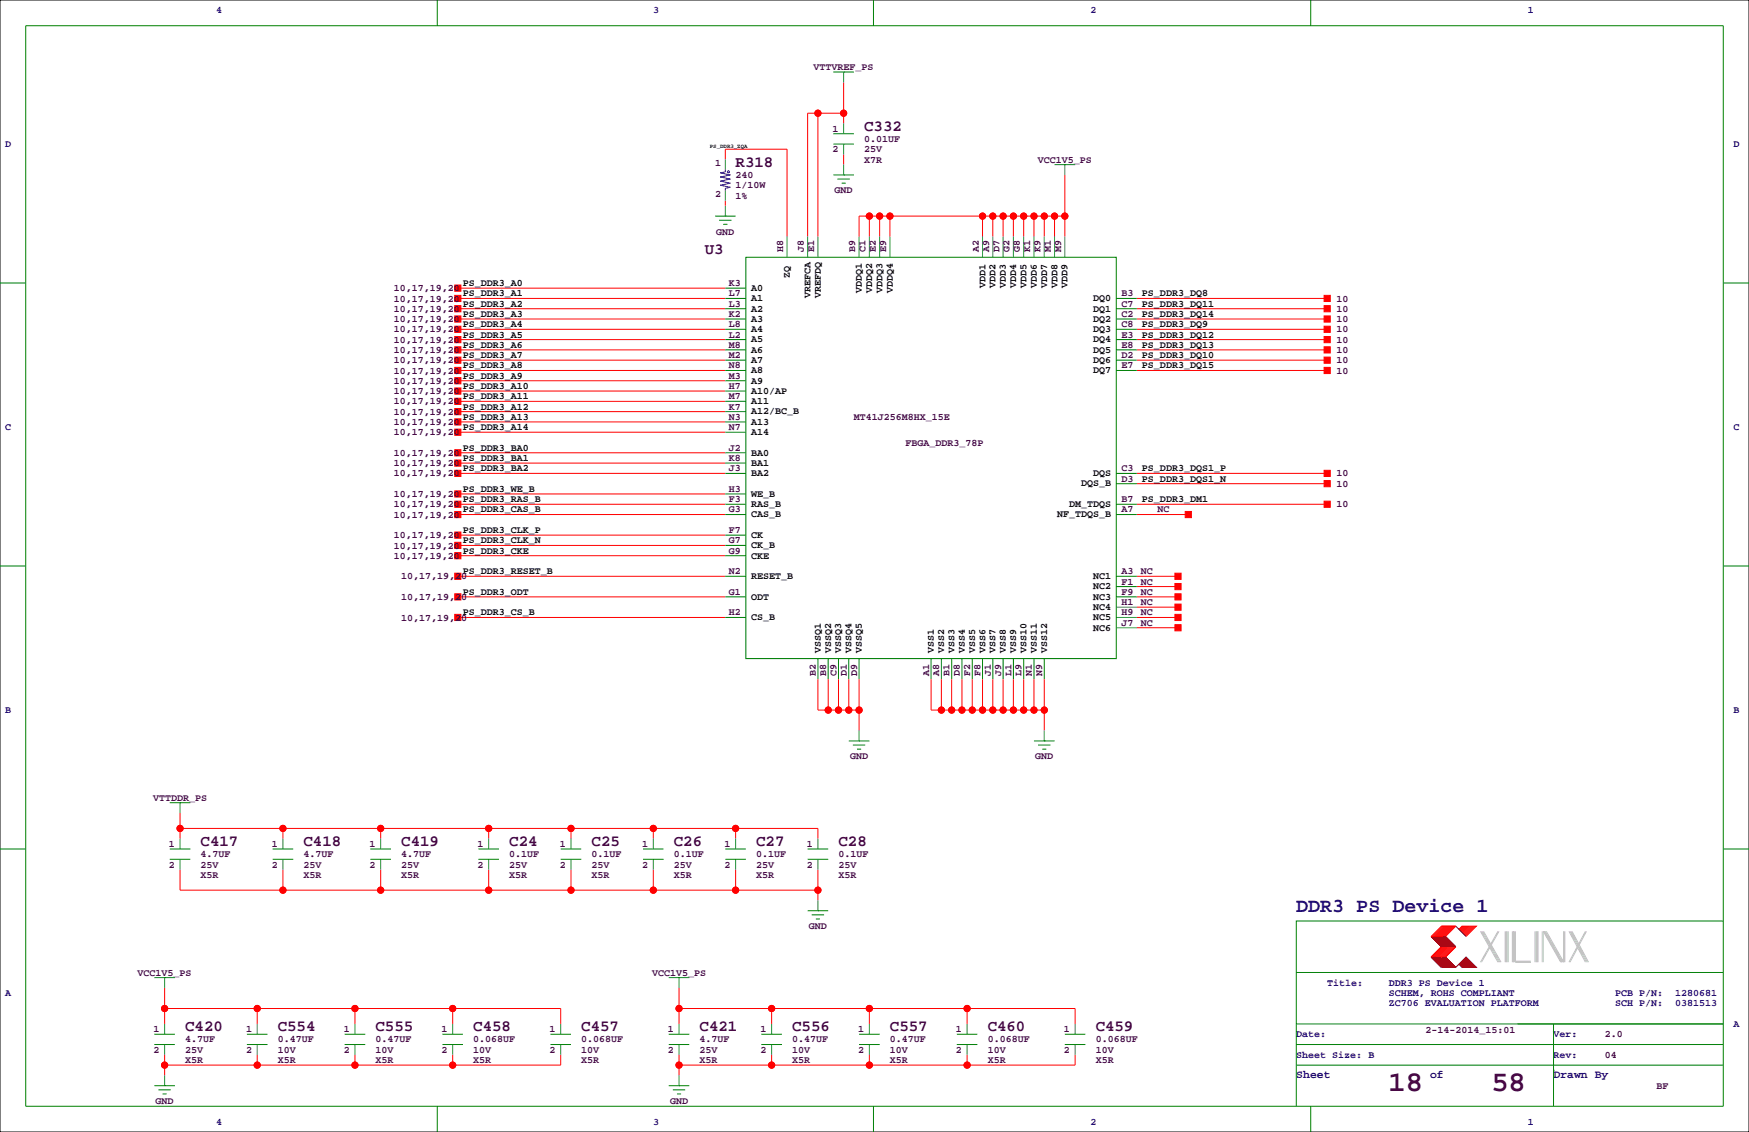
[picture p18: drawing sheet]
<svg xmlns="http://www.w3.org/2000/svg" width="432mm" height="279mm" viewBox="0 0 432 279" stroke-linecap="round" stroke-linejoin="round" font-family="sans-serif">
<defs><g id="words">
<g font-size="7.1" fill="#400040">
<text x="342.8" y="269.3">18</text>
<text x="368.2" y="269.3">58</text>
</g>
<text font-size="4.9" fill="#0000a0" x="320" y="225.1">DDR3 PS Device 1</text>
<g font-size="3.9" fill="#400040">
<text x="213.4" y="32.2">C332</text>
<text x="181.6" y="41.1">R318</text>
<text x="174" y="62.7">U3</text>
<text x="49.5" y="208.8">C417</text>
<text x="74.9" y="208.8">C418</text>
<text x="99.1" y="208.8">C419</text>
<text x="125.7" y="208.8">C24</text>
<text x="146" y="208.8">C25</text>
<text x="166.4" y="208.8">C26</text>
<text x="186.7" y="208.8">C27</text>
<text x="207" y="208.8">C28</text>
<text x="45.7" y="254.5">C420</text>
<text x="68.6" y="254.5">C554</text>
<text x="92.7" y="254.5">C555</text>
<text x="116.8" y="254.5">C458</text>
<text x="143.5" y="254.5">C457</text>
<text x="172.7" y="254.5">C421</text>
<text x="195.6" y="254.5">C556</text>
<text x="219.7" y="254.5">C557</text>
<text x="243.8" y="254.5">C460</text>
<text x="270.5" y="254.5">C459</text>
</g>
<g font-size="2.8" fill="#0000a0">
<text x="320" y="266.1">Sheet</text>
<text x="353.1" y="266.1">of</text>
<text x="383.5" y="266.1">Drawn By</text>
</g>
<g font-size="2.5" fill="#0000a0">
<text x="53.3" y="3.3">4</text>
<text x="161.3" y="3.3">3</text>
<text x="269.2" y="3.3">2</text>
<text x="377.2" y="3.3">1</text>
<text x="1.3" y="36.3">D</text>
<text x="428" y="36.3">D</text>
<text x="1.3" y="106.2">C</text>
<text x="428" y="106.2">C</text>
<text x="1.3" y="176">B</text>
<text x="428" y="176">B</text>
<text x="1.3" y="245.9">A</text>
<text x="327.7" y="243.3">Title:</text>
<text x="342.9" y="245.9">SCHEM, ROHS COMPLIANT</text>
<text x="342.9" y="243.3">DDR3 PS Device 1</text>
<text x="398.8" y="245.9">PCB P/N:</text>
<text x="413.6" y="245.9">1280681</text>
<text x="342.9" y="248.4">ZC706 EVALUATION PLATFORM</text>
<text x="398.8" y="248.4">SCH P/N:</text>
<text x="413.6" y="248.4">0381513</text>
<text x="320" y="256">Date:</text>
<text x="383.5" y="256">Ver:</text>
<text x="428" y="253.5">A</text>
<text x="320" y="261.1">Sheet Size: B</text>
<text x="383.5" y="261.1">Rev:</text>
<text x="53.3" y="277.6">4</text>
<text x="161.3" y="277.6">3</text>
<text x="269.2" y="277.6">2</text>
<text x="377.2" y="277.6">1</text>
</g>
<g font-size="2.5" fill="#400040">
<text x="200.9" y="17.3">VTTVREF_PS</text>
<text x="205.5" y="32.5">1</text>
<text x="213.4" y="35.1">0.01UF</text>
<text x="176.5" y="41">1</text>
<text x="205.5" y="37.6">2</text>
<text x="213.4" y="37.6">25V</text>
<text x="213.4" y="40.1">X7R</text>
<text x="256.2" y="40.1">VCC1V5_PS</text>
<text x="181.6" y="43.9">240</text>
<text x="181.6" y="46.5">1/10W</text>
<text x="206.1" y="47.8">GND</text>
<text x="176.5" y="48.6">2</text>
<text x="181.6" y="49">1%</text>
<text x="176.8" y="57.9">GND</text>
<text x="193.4" y="62.2" transform="rotate(-90 193.4 62.2)">H8</text>
<text x="198.5" y="62.2" transform="rotate(-90 198.5 62.2)">J8</text>
<text x="201" y="62.2" transform="rotate(-90 201 62.2)">E1</text>
<text x="211.2" y="62.2" transform="rotate(-90 211.2 62.2)">B9</text>
<text x="213.7" y="62.2" transform="rotate(-90 213.7 62.2)">C1</text>
<text x="216.2" y="62.2" transform="rotate(-90 216.2 62.2)">E2</text>
<text x="218.8" y="62.2" transform="rotate(-90 218.8 62.2)">E9</text>
<text x="241.6" y="62.2" transform="rotate(-90 241.6 62.2)">A2</text>
<text x="244.2" y="62.2" transform="rotate(-90 244.2 62.2)">A9</text>
<text x="246.7" y="62.2" transform="rotate(-90 246.7 62.2)">D7</text>
<text x="249.3" y="62.2" transform="rotate(-90 249.3 62.2)">G2</text>
<text x="251.8" y="62.2" transform="rotate(-90 251.8 62.2)">G8</text>
<text x="254.3" y="62.2" transform="rotate(-90 254.3 62.2)">K1</text>
<text x="256.9" y="62.2" transform="rotate(-90 256.9 62.2)">K9</text>
<text x="259.4" y="62.2" transform="rotate(-90 259.4 62.2)">M1</text>
<text x="262" y="62.2" transform="rotate(-90 262 62.2)">M9</text>
<text x="97.3" y="71.9">10,17,19,20</text>
<text x="179.9" y="70.6">K3</text>
<text x="97.3" y="77">10,17,19,20</text>
<text x="97.3" y="74.4">10,17,19,20</text>
<text x="179.9" y="73.2">L7</text>
<text x="179.9" y="75.7">L3</text>
<text x="276.9" y="73.2">B3</text>
<text x="276.9" y="75.7">C7</text>
<text x="330" y="77">10</text>
<text x="330" y="74.4">10</text>
<text x="97.3" y="82">10,17,19,20</text>
<text x="97.3" y="79.5">10,17,19,20</text>
<text x="179.9" y="78.2">K2</text>
<text x="179.9" y="80.8">L8</text>
<text x="179.9" y="83.3">L2</text>
<text x="276.9" y="78.2">C2</text>
<text x="276.9" y="80.8">C8</text>
<text x="276.9" y="83.3">E3</text>
<text x="330" y="79.5">10</text>
<text x="330" y="82">10</text>
<text x="97.3" y="89.7">10,17,19,20</text>
<text x="97.3" y="87.1">10,17,19,20</text>
<text x="97.3" y="84.6">10,17,19,20</text>
<text x="179.9" y="85.9">M8</text>
<text x="179.9" y="88.4">M2</text>
<text x="276.9" y="85.9">E8</text>
<text x="276.9" y="88.4">D2</text>
<text x="330" y="89.7">10</text>
<text x="330" y="87.1">10</text>
<text x="330" y="84.6">10</text>
<text x="97.3" y="94.7">10,17,19,20</text>
<text x="97.3" y="92.2">10,17,19,20</text>
<text x="179.9" y="90.9">N8</text>
<text x="179.9" y="93.5">M3</text>
<text x="276.9" y="90.9">E7</text>
<text x="330" y="92.2">10</text>
<text x="97.3" y="99.8">10,17,19,20</text>
<text x="97.3" y="97.3">10,17,19,20</text>
<text x="179.9" y="96">H7</text>
<text x="179.9" y="98.6">M7</text>
<text x="179.9" y="101.1">K7</text>
<text x="97.3" y="107.4">10,17,19,20</text>
<text x="97.3" y="104.9">10,17,19,20</text>
<text x="97.3" y="102.4">10,17,19,20</text>
<text x="179.9" y="103.6">N3</text>
<text x="179.9" y="106.2">N7</text>
<text x="210.8" y="103.6">MT41J256M8HX_15E</text>
<text x="97.3" y="112.5">10,17,19,20</text>
<text x="179.9" y="111.3">J2</text>
<text x="179.9" y="113.8">K8</text>
<text x="223.5" y="110">FBGA_DDR3_78P</text>
<text x="97.3" y="117.6">10,17,19,20</text>
<text x="97.3" y="115.1">10,17,19,20</text>
<text x="179.9" y="116.3">J3</text>
<text x="276.9" y="116.3">C3</text>
<text x="276.9" y="118.9">D3</text>
<text x="330" y="117.6">10</text>
<text x="97.3" y="122.7">10,17,19,20</text>
<text x="97.3" y="125.2">10,17,19,20</text>
<text x="179.9" y="124">F3</text>
<text x="179.9" y="121.4">H3</text>
<text x="276.9" y="124">B7</text>
<text x="330" y="120.1">10</text>
<text x="330" y="125.2">10</text>
<text x="97.3" y="127.8">10,17,19,20</text>
<text x="179.9" y="126.5">G3</text>
<text x="179.9" y="131.6">F7</text>
<text x="276.9" y="126.5">A7</text>
<text x="285.8" y="126.5">NC</text>
<text x="97.3" y="135.4">10,17,19,20</text>
<text x="97.3" y="137.9">10,17,19,20</text>
<text x="97.3" y="132.8">10,17,19,20</text>
<text x="179.9" y="136.7">G9</text>
<text x="179.9" y="134.1">G7</text>
<text x="99.1" y="143">10,17,19,20</text>
<text x="179.9" y="141.7">N2</text>
<text x="276.9" y="141.7">A3</text>
<text x="281.7" y="141.7">NC</text>
<text x="99.1" y="148.1">10,17,19,20</text>
<text x="179.9" y="146.8">G1</text>
<text x="276.9" y="144.3">F1</text>
<text x="276.9" y="146.8">F9</text>
<text x="276.9" y="149.4">H1</text>
<text x="281.7" y="149.4">NC</text>
<text x="281.7" y="146.8">NC</text>
<text x="281.7" y="144.3">NC</text>
<text x="99.1" y="153.2">10,17,19,20</text>
<text x="179.9" y="151.9">H2</text>
<text x="276.9" y="151.9">H9</text>
<text x="276.9" y="154.4">J7</text>
<text x="281.7" y="151.9">NC</text>
<text x="281.7" y="154.4">NC</text>
<text x="201.4" y="166.8" transform="rotate(-90 201.4 166.8)">B2</text>
<text x="204" y="166.8" transform="rotate(-90 204 166.8)">B8</text>
<text x="206.5" y="166.8" transform="rotate(-90 206.5 166.8)">C9</text>
<text x="209" y="166.8" transform="rotate(-90 209 166.8)">D1</text>
<text x="211.6" y="166.8" transform="rotate(-90 211.6 166.8)">D9</text>
<text x="229.4" y="166.8" transform="rotate(-90 229.4 166.8)">A1</text>
<text x="231.9" y="166.8" transform="rotate(-90 231.9 166.8)">A8</text>
<text x="234.4" y="166.8" transform="rotate(-90 234.4 166.8)">B1</text>
<text x="237" y="166.8" transform="rotate(-90 237 166.8)">D8</text>
<text x="239.5" y="166.8" transform="rotate(-90 239.5 166.8)">F2</text>
<text x="242.1" y="166.8" transform="rotate(-90 242.1 166.8)">F8</text>
<text x="244.6" y="166.8" transform="rotate(-90 244.6 166.8)">J1</text>
<text x="247.1" y="166.8" transform="rotate(-90 247.1 166.8)">J9</text>
<text x="249.7" y="166.8" transform="rotate(-90 249.7 166.8)">L1</text>
<text x="252.2" y="166.8" transform="rotate(-90 252.2 166.8)">L9</text>
<text x="254.8" y="166.8" transform="rotate(-90 254.8 166.8)">N1</text>
<text x="257.3" y="166.8" transform="rotate(-90 257.3 166.8)">N9</text>
<text x="209.9" y="187.5">GND</text>
<text x="255.6" y="187.5">GND</text>
<text x="37.8" y="197.6">VTTDDR_PS</text>
<text x="41.7" y="209">1</text>
<text x="67.1" y="209">1</text>
<text x="91.2" y="209">1</text>
<text x="117.9" y="209">1</text>
<text x="138.2" y="209">1</text>
<text x="158.5" y="209">1</text>
<text x="178.9" y="209">1</text>
<text x="199.2" y="209">1</text>
<text x="41.7" y="214.1">2</text>
<text x="49.5" y="211.6">4.7UF</text>
<text x="49.5" y="214.1">25V</text>
<text x="67.1" y="214.1">2</text>
<text x="74.9" y="211.6">4.7UF</text>
<text x="74.9" y="214.1">25V</text>
<text x="91.2" y="214.1">2</text>
<text x="99.1" y="211.6">4.7UF</text>
<text x="99.1" y="214.1">25V</text>
<text x="117.9" y="214.1">2</text>
<text x="125.7" y="214.1">25V</text>
<text x="125.7" y="211.6">0.1UF</text>
<text x="138.2" y="214.1">2</text>
<text x="146" y="214.1">25V</text>
<text x="146" y="211.6">0.1UF</text>
<text x="158.5" y="214.1">2</text>
<text x="166.4" y="214.1">25V</text>
<text x="166.4" y="211.6">0.1UF</text>
<text x="178.9" y="214.1">2</text>
<text x="186.7" y="214.1">25V</text>
<text x="186.7" y="211.6">0.1UF</text>
<text x="199.2" y="214.1">2</text>
<text x="207" y="214.1">25V</text>
<text x="207" y="211.6">0.1UF</text>
<text x="49.5" y="216.7">X5R</text>
<text x="74.9" y="216.7">X5R</text>
<text x="99.1" y="216.7">X5R</text>
<text x="125.7" y="216.7">X5R</text>
<text x="146" y="216.7">X5R</text>
<text x="166.4" y="216.7">X5R</text>
<text x="186.7" y="216.7">X5R</text>
<text x="207" y="216.7">X5R</text>
<text x="199.7" y="229.4">GND</text>
<text x="34" y="240.8">VCC1V5_PS</text>
<text x="161" y="240.8">VCC1V5_PS</text>
<text x="37.9" y="254.8">1</text>
<text x="45.7" y="257.3">4.7UF</text>
<text x="60.7" y="254.8">1</text>
<text x="68.6" y="257.3">0.47UF</text>
<text x="84.9" y="254.8">1</text>
<text x="92.7" y="257.3">0.47UF</text>
<text x="109" y="254.8">1</text>
<text x="116.8" y="257.3">0.068UF</text>
<text x="135.7" y="254.8">1</text>
<text x="143.5" y="257.3">0.068UF</text>
<text x="164.9" y="254.8">1</text>
<text x="172.7" y="257.3">4.7UF</text>
<text x="187.7" y="254.8">1</text>
<text x="195.6" y="257.3">0.47UF</text>
<text x="211.9" y="254.8">1</text>
<text x="219.7" y="257.3">0.47UF</text>
<text x="236" y="254.8">1</text>
<text x="243.8" y="257.3">0.068UF</text>
<text x="262.7" y="254.8">1</text>
<text x="270.5" y="257.3">0.068UF</text>
<text x="351.9" y="255">2-14-2014_15:01</text>
<text x="396.2" y="256">2.0</text>
<text x="37.9" y="259.8">2</text>
<text x="45.7" y="259.8">25V</text>
<text x="45.7" y="262.4">X5R</text>
<text x="60.7" y="259.8">2</text>
<text x="68.6" y="259.8">10V</text>
<text x="68.6" y="262.4">X5R</text>
<text x="84.9" y="259.8">2</text>
<text x="92.7" y="259.8">10V</text>
<text x="92.7" y="262.4">X5R</text>
<text x="109" y="259.8">2</text>
<text x="116.8" y="259.8">10V</text>
<text x="116.8" y="262.4">X5R</text>
<text x="135.7" y="259.8">2</text>
<text x="143.5" y="259.8">10V</text>
<text x="143.5" y="262.4">X5R</text>
<text x="164.9" y="259.8">2</text>
<text x="172.7" y="259.8">25V</text>
<text x="172.7" y="262.4">X5R</text>
<text x="187.7" y="259.8">2</text>
<text x="195.6" y="259.8">10V</text>
<text x="195.6" y="262.4">X5R</text>
<text x="211.9" y="259.8">2</text>
<text x="219.7" y="259.8">10V</text>
<text x="219.7" y="262.4">X5R</text>
<text x="236" y="259.8">2</text>
<text x="243.8" y="259.8">10V</text>
<text x="243.8" y="262.4">X5R</text>
<text x="262.7" y="259.8">2</text>
<text x="270.5" y="259.8">10V</text>
<text x="270.5" y="262.4">X5R</text>
<text x="396.2" y="261.1">04</text>
<text x="408.9" y="268.7">BF</text>
<text x="38.4" y="272.5">GND</text>
<text x="165.4" y="272.5">GND</text>
</g>
<g font-size="2.5">
<text x="114.3" y="70.6">PS_DDR3_A0</text>
<text x="185.4" y="71.8">A0</text>
<text x="195" y="68.6" transform="rotate(-90 195 68.6)">ZQ</text>
<text x="243.3" y="71.1" transform="rotate(-90 243.3 71.1)">VDD1</text>
<text x="245.8" y="71.1" transform="rotate(-90 245.8 71.1)">VDD2</text>
<text x="248.3" y="71.1" transform="rotate(-90 248.3 71.1)">VDD3</text>
<text x="250.9" y="71.1" transform="rotate(-90 250.9 71.1)">VDD4</text>
<text x="253.4" y="71.1" transform="rotate(-90 253.4 71.1)">VDD5</text>
<text x="256" y="71.1" transform="rotate(-90 256 71.1)">VDD6</text>
<text x="258.5" y="71.1" transform="rotate(-90 258.5 71.1)">VDD7</text>
<text x="261" y="71.1" transform="rotate(-90 261 71.1)">VDD8</text>
<text x="263.6" y="71.1" transform="rotate(-90 263.6 71.1)">VDD9</text>
<text x="114.3" y="75.7">PS_DDR3_A2</text>
<text x="114.3" y="73.2">PS_DDR3_A1</text>
<text x="185.4" y="74.4">A1</text>
<text x="185.4" y="76.9">A2</text>
<text x="200.1" y="73.7" transform="rotate(-90 200.1 73.7)">VREFCA</text>
<text x="202.6" y="73.7" transform="rotate(-90 202.6 73.7)">VREFDQ</text>
<text x="212.8" y="72.4" transform="rotate(-90 212.8 72.4)">VDDQ1</text>
<text x="215.3" y="72.4" transform="rotate(-90 215.3 72.4)">VDDQ2</text>
<text x="217.9" y="72.4" transform="rotate(-90 217.9 72.4)">VDDQ3</text>
<text x="220.4" y="72.4" transform="rotate(-90 220.4 72.4)">VDDQ4</text>
<text x="269.9" y="74.4">DQ0</text>
<text x="269.9" y="76.9">DQ1</text>
<text x="281.9" y="75.7">PS_DDR3_DQ11</text>
<text x="281.9" y="73.2">PS_DDR3_DQ8</text>
<text x="114.3" y="83.3">PS_DDR3_A5</text>
<text x="114.3" y="80.8">PS_DDR3_A4</text>
<text x="114.3" y="78.2">PS_DDR3_A3</text>
<text x="185.4" y="79.4">A3</text>
<text x="185.4" y="82">A4</text>
<text x="269.9" y="79.4">DQ2</text>
<text x="269.9" y="82">DQ3</text>
<text x="281.9" y="78.2">PS_DDR3_DQ14</text>
<text x="281.9" y="80.8">PS_DDR3_DQ9</text>
<text x="281.9" y="83.3">PS_DDR3_DQ12</text>
<text x="114.3" y="88.4">PS_DDR3_A7</text>
<text x="114.3" y="85.9">PS_DDR3_A6</text>
<text x="185.4" y="84.5">A5</text>
<text x="185.4" y="87.1">A6</text>
<text x="185.4" y="89.6">A7</text>
<text x="269.9" y="84.5">DQ4</text>
<text x="269.9" y="87.1">DQ5</text>
<text x="269.9" y="89.6">DQ6</text>
<text x="281.9" y="88.4">PS_DDR3_DQ10</text>
<text x="281.9" y="85.9">PS_DDR3_DQ13</text>
<text x="114.3" y="93.5">PS_DDR3_A9</text>
<text x="114.3" y="90.9">PS_DDR3_A8</text>
<text x="185.4" y="92.1">A8</text>
<text x="185.4" y="94.7">A9</text>
<text x="269.9" y="92.1">DQ7</text>
<text x="281.9" y="90.9">PS_DDR3_DQ15</text>
<text x="114.3" y="101.1">PS_DDR3_A12</text>
<text x="114.3" y="98.6">PS_DDR3_A11</text>
<text x="114.3" y="96">PS_DDR3_A10</text>
<text x="185.4" y="97.2">A10/AP</text>
<text x="185.4" y="99.8">A11</text>
<text x="114.3" y="106.2">PS_DDR3_A14</text>
<text x="114.3" y="103.6">PS_DDR3_A13</text>
<text x="185.4" y="102.3">A12/BC_B</text>
<text x="185.4" y="104.8">A13</text>
<text x="185.4" y="107.4">A14</text>
<text x="114.3" y="113.8">PS_DDR3_BA1</text>
<text x="114.3" y="111.3">PS_DDR3_BA0</text>
<text x="185.4" y="112.5">BA0</text>
<text x="114.3" y="116.3">PS_DDR3_BA2</text>
<text x="185.4" y="115">BA1</text>
<text x="185.4" y="117.5">BA2</text>
<text x="269.9" y="117.5">DQS</text>
<text x="281.9" y="118.9">PS_DDR3_DQS1_N</text>
<text x="281.9" y="116.3">PS_DDR3_DQS1_P</text>
<text x="114.3" y="121.4">PS_DDR3_WE_B</text>
<text x="114.3" y="124">PS_DDR3_RAS_B</text>
<text x="185.4" y="125.2">RAS_B</text>
<text x="185.4" y="122.6">WE_B</text>
<text x="263.9" y="125.2">DM_TDQS</text>
<text x="266.9" y="120.1">DQS_B</text>
<text x="281.9" y="124">PS_DDR3_DM1</text>
<text x="114.3" y="131.6">PS_DDR3_CLK_P</text>
<text x="114.3" y="126.5">PS_DDR3_CAS_B</text>
<text x="185.4" y="127.7">CAS_B</text>
<text x="261" y="127.7">NF_TDQS_B</text>
<text x="114.3" y="134.1">PS_DDR3_CLK_N</text>
<text x="114.3" y="136.7">PS_DDR3_CKE</text>
<text x="185.4" y="132.8">CK</text>
<text x="185.4" y="137.9">CKE</text>
<text x="185.4" y="135.3">CK_B</text>
<text x="114.3" y="141.7">PS_DDR3_RESET_B</text>
<text x="185.4" y="142.9">RESET_B</text>
<text x="269.9" y="142.9">NC1</text>
<text x="114.3" y="146.8">PS_DDR3_ODT</text>
<text x="185.4" y="148">ODT</text>
<text x="269.9" y="145.5">NC2</text>
<text x="269.9" y="148">NC3</text>
<text x="114.3" y="151.9">PS_DDR3_CS_B</text>
<text x="185.4" y="153.1">CS_B</text>
<text x="269.9" y="155.6">NC6</text>
<text x="269.9" y="153.1">NC5</text>
<text x="269.9" y="150.6">NC4</text>
<text x="202.6" y="161.3" transform="rotate(-90 202.6 161.3)">VSSQ1</text>
<text x="205.2" y="161.3" transform="rotate(-90 205.2 161.3)">VSSQ2</text>
<text x="207.7" y="161.3" transform="rotate(-90 207.7 161.3)">VSSQ3</text>
<text x="210.2" y="161.3" transform="rotate(-90 210.2 161.3)">VSSQ4</text>
<text x="212.8" y="161.3" transform="rotate(-90 212.8 161.3)">VSSQ5</text>
<text x="230.6" y="161.3" transform="rotate(-90 230.6 161.3)">VSS1</text>
<text x="233.1" y="161.3" transform="rotate(-90 233.1 161.3)">VSS2</text>
<text x="235.6" y="161.3" transform="rotate(-90 235.6 161.3)">VSS3</text>
<text x="238.2" y="161.3" transform="rotate(-90 238.2 161.3)">VSS4</text>
<text x="240.7" y="161.3" transform="rotate(-90 240.7 161.3)">VSS5</text>
<text x="243.3" y="161.3" transform="rotate(-90 243.3 161.3)">VSS6</text>
<text x="245.8" y="161.3" transform="rotate(-90 245.8 161.3)">VSS7</text>
<text x="248.3" y="161.3" transform="rotate(-90 248.3 161.3)">VSS8</text>
<text x="250.9" y="161.3" transform="rotate(-90 250.9 161.3)">VSS9</text>
<text x="253.4" y="161.3" transform="rotate(-90 253.4 161.3)">VSS10</text>
<text x="256" y="161.3" transform="rotate(-90 256 161.3)">VSS11</text>
<text x="258.5" y="161.3" transform="rotate(-90 258.5 161.3)">VSS12</text>
</g>
<text font-size="1.4" x="175.3" y="36.5">PS_DDR3_ZQA</text>
</g></defs>
<path d="M0 0h431.8v279.4h-431.8z" fill="none" stroke="#000" stroke-width=".25"/>
<g fill="none" stroke="#f00" stroke-width=".25">
<path d="M179.1 39.4v-2.6h15.2v21.6M201.9 27.9v30.5M208.3 20.3v10.2M208.3 38.1v2.5M208.3 27.9h-8.9v30.5M179.1 49.5v1.3M214.6 53.3v5.1M217.2 53.3v5.1M219.7 53.3v5.1M242.6 53.3v5.1M245.1 53.3v5.1M247.6 53.3v5.1"/>
<path d="M250.2 53.3v5.1M252.7 53.3v5.1M255.3 53.3v5.1M257.8 53.3v5.1M260.3 53.3v5.1M262.9 53.3h-50.8v5.1M262.9 43.2v15.2M113 71.1h66.1M113 73.7h66.1M113 76.2h66.1M113 78.7h66.1M280.7 73.7h47"/>
<path d="M280.7 76.2h47M280.7 78.7h47M113 96.5h66.1M113 99.1h66.1M113 81.3h66.1M113 83.8h66.1M113 86.4h66.1M113 88.9h66.1M113 91.4h66.1M113 94h66.1M280.7 81.3h47M280.7 83.8h47"/>
<path d="M280.7 86.4h47M280.7 88.9h47M280.7 91.4h47M113 101.6h66.1M113 104.1h66.1M113 106.7h66.1M113 111.8h66.1M113 114.3h66.1M113 116.8h66.1M280.7 116.8h47M280.7 119.4h47M113 127h66.1"/>
<path d="M113 132.1h66.1M113 137.2h66.1M113 134.6h66.1M113 124.5h66.1M113 121.9h66.1M280.7 127h12.7M280.7 124.5h47M113 152.4h66.1M113 142.2h66.1M113 147.3h66.1M280.7 154.9h10.1M280.7 152.4h10.1"/>
<path d="M280.7 142.2h10.1M280.7 144.8h10.1M280.7 147.3h10.1M280.7 149.9h10.1M201.9 167.6v7.7h10.2M204.5 167.6v7.7M207 167.6v7.7M209.5 167.6v7.7M212.1 167.6v12.7M229.9 167.6v7.7h27.9M232.4 167.6v7.7M234.9 167.6v7.7"/>
<path d="M237.5 167.6v7.7M240 167.6v7.7M242.6 167.6v7.7M245.1 167.6v7.7M247.6 167.6v7.7M250.2 167.6v7.7M252.7 167.6v7.7M255.3 167.6v7.7M257.8 167.6v12.7M44.4 204.5h157.5v2.5M44.4 200.7v6.3M44.4 214.6v5.1h157.5"/>
<path d="M69.8 204.5v2.5M69.8 214.6v5.1M94 204.5v2.5M94 214.6v5.1M120.6 204.5v2.5M120.6 214.6v5.1M141 204.5v2.5M141 214.6v5.1M161.3 204.5v2.5M161.3 214.6v5.1M181.6 204.5v2.5M181.6 214.6v5.1"/>
<path d="M201.9 214.6v7.6M355.9 233.7l-2.6 2.5h3.6l2.5-2.5M355.9 228.6h3.5l-2.5 2.5h-3.6zM356.1 233.7l-2.5 2.5M356.1 228.6l-2.5 2.5M356.4 233.7l-2.6 2.5M356.4 228.6l-2.6 2.5M356.6 233.7l-2.5 2.5M356.6 228.6l-2.5 2.5M356.9 233.7l-2.6 2.5M356.9 228.6l-2.6 2.5M357.1 233.7l-2.5 2.5"/>
<path d="M357.1 228.6l-2.5 2.5M357.4 233.7l-2.6 2.5M357.4 228.6l-2.6 2.5M357.6 233.7l-2.5 2.5M357.6 228.6l-2.5 2.5M357.9 233.7l-2.6 2.5M357.9 228.6l-2.6 2.5M358.1 233.7l-2.5 2.5M358.1 228.6l-2.5 2.5M358.4 233.7l-2.5 2.5M358.4 228.6l-2.5 2.5M358.6 233.7l-2.5 2.5"/>
<path d="M358.6 228.6l-2.5 2.5M358.9 233.7l-2.5 2.5M358.9 228.6l-2.5 2.5M359.2 233.7l-2.6 2.5M359.2 228.6l-2.6 2.5M360.2 229.4l.7-.8h3.6l-2.6 2.5M361.2 228.6l-.8 .8M361.4 228.6l-1 1M361.7 228.6l-1 1M361.9 228.6l-1.2 1.3M362.2 228.6l-1.3 1.3M362.5 228.6l-1.6 1.5"/>
<path d="M362.7 228.6l-1.5 1.5M363 228.6l-1.8 1.8M363.2 228.6l-1.8 1.8M363.5 228.6l-2.1 2M363.7 228.6l-2 2M364 228.6l-2.3 2.3M364.2 228.6l-2.3 2.3M40.6 248.9h97.8v3.8M40.6 243.8v8.9M63.5 248.9v3.8M87.6 248.9v3.8M111.8 248.9v3.8"/>
<path d="M167.6 248.9h97.8v3.8M167.6 243.8v8.9M190.5 248.9v3.8M214.6 248.9v3.8M238.8 248.9v3.8M40.6 260.3v5.1M63.5 260.3v2.6M87.6 260.3v2.6M111.8 260.3v2.6M138.4 260.3v2.6h-97.8M167.6 260.3v5.1M190.5 260.3v2.6"/>
<path d="M214.6 260.3v2.6M238.8 260.3v2.6M265.4 260.3v2.6h-97.8"/>
<circle cx="201.9" cy="27.9" r=".76"/>
<circle cx="208.3" cy="27.9" r=".76"/>
<circle cx="214.6" cy="53.3" r=".76"/>
<circle cx="217.2" cy="53.3" r=".76"/>
<circle cx="219.7" cy="53.3" r=".76"/>
<circle cx="242.6" cy="53.3" r=".76"/>
<circle cx="245.1" cy="53.3" r=".76"/>
<circle cx="247.7" cy="53.3" r=".76"/>
<circle cx="250.2" cy="53.3" r=".76"/>
<circle cx="252.7" cy="53.3" r=".76"/>
<circle cx="255.3" cy="53.3" r=".76"/>
<circle cx="257.8" cy="53.3" r=".76"/>
<circle cx="260.4" cy="53.3" r=".76"/>
<circle cx="262.9" cy="53.3" r=".76"/>
<circle cx="204.5" cy="175.3" r=".76"/>
<circle cx="207" cy="175.3" r=".76"/>
<circle cx="209.6" cy="175.3" r=".76"/>
<circle cx="212.1" cy="175.3" r=".76"/>
<circle cx="232.4" cy="175.3" r=".76"/>
<circle cx="235" cy="175.3" r=".76"/>
<circle cx="237.5" cy="175.3" r=".76"/>
<circle cx="240" cy="175.3" r=".76"/>
<circle cx="242.6" cy="175.3" r=".76"/>
<circle cx="245.1" cy="175.3" r=".76"/>
<circle cx="247.7" cy="175.3" r=".76"/>
<circle cx="250.2" cy="175.3" r=".76"/>
<circle cx="252.7" cy="175.3" r=".76"/>
<circle cx="255.3" cy="175.3" r=".76"/>
<circle cx="257.8" cy="175.3" r=".76"/>
<circle cx="44.5" cy="204.5" r=".76"/>
<circle cx="69.9" cy="219.7" r=".76"/>
<circle cx="69.9" cy="204.5" r=".76"/>
<circle cx="94" cy="219.7" r=".76"/>
<circle cx="94" cy="204.5" r=".76"/>
<circle cx="120.7" cy="219.7" r=".76"/>
<circle cx="120.7" cy="204.5" r=".76"/>
<circle cx="141" cy="219.7" r=".76"/>
<circle cx="141" cy="204.5" r=".76"/>
<circle cx="161.3" cy="219.7" r=".76"/>
<circle cx="161.3" cy="204.5" r=".76"/>
<circle cx="181.6" cy="219.7" r=".76"/>
<circle cx="181.6" cy="204.5" r=".76"/>
<circle cx="201.9" cy="219.7" r=".76"/>
<circle cx="40.6" cy="248.9" r=".76"/>
<circle cx="63.5" cy="248.9" r=".76"/>
<circle cx="87.6" cy="248.9" r=".76"/>
<circle cx="111.8" cy="248.9" r=".76"/>
<circle cx="167.6" cy="248.9" r=".76"/>
<circle cx="190.5" cy="248.9" r=".76"/>
<circle cx="214.6" cy="248.9" r=".76"/>
<circle cx="238.8" cy="248.9" r=".76"/>
<circle cx="40.6" cy="262.9" r=".76"/>
<circle cx="63.5" cy="262.9" r=".76"/>
<circle cx="87.6" cy="262.9" r=".76"/>
<circle cx="111.8" cy="262.9" r=".76"/>
<circle cx="167.6" cy="262.9" r=".76"/>
<circle cx="190.5" cy="262.9" r=".76"/>
<circle cx="214.6" cy="262.9" r=".76"/>
<circle cx="238.8" cy="262.9" r=".76"/>
</g>
<g fill="#f00" stroke="#f00" stroke-width=".25">
<path d="M290.1 154.2h1.5v1.5h-1.5z" fill-rule="evenodd"/>
<path d="M290.1 151.6h1.5v1.6h-1.5z" fill-rule="evenodd"/>
<path d="M112.3 70.4h1.5v1.5h-1.5z" fill-rule="evenodd"/>
<path d="M112.3 72.9h1.5v1.5h-1.5z" fill-rule="evenodd"/>
<path d="M112.3 95.8h1.5v1.5h-1.5z" fill-rule="evenodd"/>
<path d="M112.3 98.3h1.5v1.5h-1.5z" fill-rule="evenodd"/>
<path d="M112.3 100.8h1.5v1.6h-1.5z" fill-rule="evenodd"/>
<path d="M112.3 103.4h1.5v1.5h-1.5z" fill-rule="evenodd"/>
<path d="M112.3 105.9h1.5v1.5h-1.5z" fill-rule="evenodd"/>
<path d="M112.3 75.4h1.5v1.6h-1.5z" fill-rule="evenodd"/>
<path d="M112.3 78h1.5v1.5h-1.5z" fill-rule="evenodd"/>
<path d="M112.3 80.5h1.5v1.5h-1.5z" fill-rule="evenodd"/>
<path d="M112.3 83.1h1.5v1.5h-1.5z" fill-rule="evenodd"/>
<path d="M112.3 85.6h1.5v1.5h-1.5z" fill-rule="evenodd"/>
<path d="M112.3 88.1h1.5v1.6h-1.5z" fill-rule="evenodd"/>
<path d="M112.3 90.7h1.5v1.5h-1.5z" fill-rule="evenodd"/>
<path d="M112.3 93.2h1.5v1.5h-1.5z" fill-rule="evenodd"/>
<path d="M112.3 111h1.5v1.5h-1.5z" fill-rule="evenodd"/>
<path d="M112.3 113.5h1.5v1.6h-1.5z" fill-rule="evenodd"/>
<path d="M112.3 116.1h1.5v1.5h-1.5z" fill-rule="evenodd"/>
<path d="M112.3 126.2h1.5v1.6h-1.5z" fill-rule="evenodd"/>
<path d="M112.3 131.3h1.5v1.5h-1.5z" fill-rule="evenodd"/>
<path d="M112.3 136.4h1.5v1.5h-1.5z" fill-rule="evenodd"/>
<path d="M112.3 133.9h1.5v1.5h-1.5z" fill-rule="evenodd"/>
<path d="M112.3 151.6h1.5v1.6h-1.5z" fill-rule="evenodd"/>
<path d="M326.9 123.7h1.5v1.5h-1.5z" fill-rule="evenodd"/>
<path d="M326.9 83.1h1.5v1.5h-1.5z" fill-rule="evenodd"/>
<path d="M326.9 85.6h1.5v1.5h-1.5z" fill-rule="evenodd"/>
<path d="M326.9 90.7h1.5v1.5h-1.5z" fill-rule="evenodd"/>
<path d="M326.9 116.1h1.5v1.5h-1.5z" fill-rule="evenodd"/>
<path d="M326.9 118.6h1.5v1.5h-1.5z" fill-rule="evenodd"/>
<path d="M290.1 141.5h1.5v1.5h-1.5z" fill-rule="evenodd"/>
<path d="M290.1 144h1.5v1.5h-1.5z" fill-rule="evenodd"/>
<path d="M290.1 146.6h1.5v1.5h-1.5z" fill-rule="evenodd"/>
<path d="M290.1 149.1h1.5v1.5h-1.5z" fill-rule="evenodd"/>
<path d="M292.6 126.2h1.5v1.6h-1.5z" fill-rule="evenodd"/>
<path d="M112.3 146.6h1.5v1.5h-1.5z" fill-rule="evenodd"/>
<path d="M112.3 123.7h1.5v1.5h-1.5z" fill-rule="evenodd"/>
<path d="M112.3 141.5h1.5v1.5h-1.5z" fill-rule="evenodd"/>
<path d="M112.3 121.2h1.5v1.5h-1.5z" fill-rule="evenodd"/>
<path d="M326.9 72.9h1.5v1.5h-1.5z" fill-rule="evenodd"/>
<path d="M326.9 80.5h1.5v1.5h-1.5z" fill-rule="evenodd"/>
<path d="M326.9 75.4h1.5v1.6h-1.5z" fill-rule="evenodd"/>
<path d="M326.9 78h1.5v1.5h-1.5z" fill-rule="evenodd"/>
<path d="M326.9 88.1h1.5v1.6h-1.5z" fill-rule="evenodd"/>
<circle cx="208.3" cy="27.9" r=".76"/>
<circle cx="201.9" cy="27.9" r=".76"/>
<circle cx="44.5" cy="204.5" r=".76"/>
<circle cx="69.9" cy="204.5" r=".76"/>
<circle cx="181.6" cy="204.5" r=".76"/>
<circle cx="161.3" cy="204.5" r=".76"/>
<circle cx="141" cy="204.5" r=".76"/>
<circle cx="120.7" cy="204.5" r=".76"/>
<circle cx="94" cy="204.5" r=".76"/>
<circle cx="232.4" cy="175.3" r=".76"/>
<circle cx="235" cy="175.3" r=".76"/>
<circle cx="237.5" cy="175.3" r=".76"/>
<circle cx="240" cy="175.3" r=".76"/>
<circle cx="242.6" cy="175.3" r=".76"/>
<circle cx="245.1" cy="175.3" r=".76"/>
<circle cx="247.7" cy="175.3" r=".76"/>
<circle cx="257.8" cy="175.3" r=".76"/>
<circle cx="255.3" cy="175.3" r=".76"/>
<circle cx="252.7" cy="175.3" r=".76"/>
<circle cx="250.2" cy="175.3" r=".76"/>
<circle cx="69.9" cy="219.7" r=".76"/>
<circle cx="94" cy="219.7" r=".76"/>
<circle cx="201.9" cy="219.7" r=".76"/>
<circle cx="181.6" cy="219.7" r=".76"/>
<circle cx="161.3" cy="219.7" r=".76"/>
<circle cx="141" cy="219.7" r=".76"/>
<circle cx="120.7" cy="219.7" r=".76"/>
<circle cx="111.8" cy="262.9" r=".76"/>
<circle cx="87.6" cy="262.9" r=".76"/>
<circle cx="40.6" cy="262.9" r=".76"/>
<circle cx="63.5" cy="262.9" r=".76"/>
<circle cx="111.8" cy="248.9" r=".76"/>
<circle cx="87.6" cy="248.9" r=".76"/>
<circle cx="40.6" cy="248.9" r=".76"/>
<circle cx="63.5" cy="248.9" r=".76"/>
<circle cx="238.8" cy="262.9" r=".76"/>
<circle cx="167.6" cy="262.9" r=".76"/>
<circle cx="190.5" cy="262.9" r=".76"/>
<circle cx="214.6" cy="262.9" r=".76"/>
<circle cx="238.8" cy="248.9" r=".76"/>
<circle cx="167.6" cy="248.9" r=".76"/>
<circle cx="190.5" cy="248.9" r=".76"/>
<circle cx="214.6" cy="248.9" r=".76"/>
<circle cx="212.1" cy="175.3" r=".76"/>
<circle cx="204.5" cy="175.3" r=".76"/>
<circle cx="207" cy="175.3" r=".76"/>
<circle cx="209.6" cy="175.3" r=".76"/>
<circle cx="214.6" cy="53.3" r=".76"/>
<circle cx="217.2" cy="53.3" r=".76"/>
<circle cx="219.7" cy="53.3" r=".76"/>
<circle cx="242.6" cy="53.3" r=".76"/>
<circle cx="262.9" cy="53.3" r=".76"/>
<circle cx="260.4" cy="53.3" r=".76"/>
<circle cx="257.8" cy="53.3" r=".76"/>
<circle cx="255.3" cy="53.3" r=".76"/>
<circle cx="252.7" cy="53.3" r=".76"/>
<circle cx="250.2" cy="53.3" r=".76"/>
<circle cx="247.7" cy="53.3" r=".76"/>
<circle cx="245.1" cy="53.3" r=".76"/>
</g>
<g fill="none" stroke="#008080" stroke-width=".25">
<path d="M208.3 17.8v2.5M179.1 39.4v2.5M208.3 30.5v2.5M208.3 35.6v2.5M179.1 47v2.5M179.1 50.8v2.5M194.3 58.4v5.1M199.4 58.4v5.1M201.9 58.4v5.1M208.3 40.6v2.6M212.1 58.4v5.1M214.6 58.4v5.1"/>
<path d="M217.2 58.4v5.1M219.7 58.4v5.1M242.6 58.4v5.1M245.1 58.4v5.1M247.6 58.4v5.1M250.2 58.4v5.1M252.7 58.4v5.1M255.3 58.4v5.1M257.8 58.4v5.1M260.3 58.4v5.1M262.9 40.6v2.6M262.9 58.4v5.1"/>
<path d="M275.6 154.9h5.1M275.6 152.4h5.1M275.6 149.9h5.1M44.4 198.1v2.6M212.1 180.3v2.6M257.8 180.3v2.6M44.4 207v2.5M44.4 212.1v2.5M69.8 207v2.5M69.8 212.1v2.5M94 207v2.5M94 212.1v2.5"/>
<path d="M120.6 207v2.5M120.6 212.1v2.5M141 207v2.5M141 212.1v2.5M161.3 207v2.5M161.3 212.1v2.5M181.6 207v2.5M181.6 212.1v2.5M201.9 207v2.5M201.9 212.1v2.5M201.9 222.2v2.6M40.6 241.3v2.5"/>
<path d="M40.6 252.7v2.6M40.6 257.8v2.5M63.5 252.7v2.6M63.5 257.8v2.5M87.6 252.7v2.6M87.6 257.8v2.5M111.8 252.7v2.6M111.8 257.8v2.5M138.4 252.7v2.6M138.4 257.8v2.5M167.6 241.3v2.5M167.6 252.7v2.6"/>
<path d="M167.6 257.8v2.5M190.5 252.7v2.6M190.5 257.8v2.5M214.6 252.7v2.6M214.6 257.8v2.5M238.8 252.7v2.6M238.8 257.8v2.5M265.4 252.7v2.6M265.4 257.8v2.5M40.6 265.4v2.6M167.6 265.4v2.6"/>
</g>
<g fill="none" stroke="#008000" stroke-width=".25">
<path d="M6.3 6.4h419.1v266.6h-419.1zM107.9 0v6.4M205.7 17.8h5.1M208.3 17.8h.1M215.6 0v6.4M323.6 0v6.4M205.7 35.6h5.1M205.7 33h5.1M176.5 53.3h5.1M177.5 54.4h3.1M178.6 55.4h1M179.1 53.3h.1"/>
<path d="M205.7 43.2h5.1M206.8 44.2h3M207.8 45.2h1M208.3 43.2h.1M260.3 40.6h5.1M262.9 40.6h.1M0 69.8h6.3M179.1 71.1h5M179.1 73.7h5M179.1 76.2h5M179.1 78.7h5M184.1 63.5h91.5v99.1h-91.5z"/>
<path d="M275.6 73.7h5.1M275.6 76.2h5.1M275.6 78.7h5.1M425.4 69.8h6.4M179.1 96.5h5M179.1 99.1h5M179.1 81.3h5M179.1 83.8h5M179.1 86.4h5M179.1 88.9h5M179.1 91.4h5M179.1 94h5"/>
<path d="M275.6 81.3h5.1M275.6 83.8h5.1M275.6 86.4h5.1M275.6 88.9h5.1M275.6 91.4h5.1M179.1 101.6h5M179.1 104.1h5M179.1 106.7h5M179.1 111.8h5M179.1 114.3h5M179.1 116.8h5M275.6 116.8h5.1"/>
<path d="M275.6 119.4h5.1M0 139.7h6.3M179.1 127h5M179.1 132.1h5M179.1 137.2h5M179.1 134.6h5M179.1 124.5h5M179.1 121.9h5M275.6 127h5.1M275.6 124.5h5.1M425.4 139.7h6.4M179.1 152.4h5"/>
<path d="M179.1 142.2h5M179.1 147.3h5M275.6 142.2h5.1M275.6 144.8h5.1M275.6 147.3h5.1M201.9 162.6v5M204.5 162.6v5M207 162.6v5M209.5 162.6v5M212.1 162.6v5M229.9 162.6v5M232.4 162.6v5"/>
<path d="M234.9 162.6v5M237.5 162.6v5M240 162.6v5M242.6 162.6v5M245.1 162.6v5M247.6 162.6v5M250.2 162.6v5M252.7 162.6v5M255.3 162.6v5M257.8 162.6v5M41.9 198.1h5.1M44.4 198.1h.1"/>
<path d="M209.5 182.9h5.1M210.6 183.9h3M211.6 184.9h1M212.1 182.9h.1M255.3 182.9h5M256.3 183.9h3M257.3 184.9h1M257.8 182.9h.1M0 209.5h6.3M41.9 212.1h5.1M41.9 209.5h5.1M67.3 212.1h5.1"/>
<path d="M67.3 209.5h5.1M91.4 212.1h5.1M91.4 209.5h5.1M118.1 212.1h5.1M118.1 209.5h5.1M138.4 212.1h5.1M138.4 209.5h5.1M158.7 212.1h5.1M158.7 209.5h5.1M179.1 212.1h5M179.1 209.5h5M199.4 212.1h5.1"/>
<path d="M199.4 209.5h5.1M425.4 209.5h6.4M199.4 224.8h5.1M200.4 225.8h3.1M201.4 226.8h1M201.9 224.8h.1M425.4 227.3h-105.4v35.6M38.1 241.3h5.1M38.1 257.8h5.1M38.1 255.3h5.1M40.6 241.3h.1M61 257.8h5"/>
<path d="M61 255.3h5M85.1 257.8h5.1M85.1 255.3h5.1M109.2 257.8h5.1M109.2 255.3h5.1M135.9 257.8h5.1M135.9 255.3h5.1M165.1 241.3h5.1M165.1 257.8h5.1M165.1 255.3h5.1M167.6 241.3h.1M188 257.8h5"/>
<path d="M188 255.3h5M212.1 257.8h5.1M212.1 255.3h5.1M236.2 257.8h5.1M236.2 255.3h5.1M262.9 257.8h5.1M262.9 255.3h5.1M320 257.8h105.4M320 252.7h105.4M320 240h105.4M383.5 252.7v20.3M38.1 268h5.1"/>
<path d="M39.1 269h3.1M40.1 270h1M40.6 268h.1M107.9 273v6.4M165.1 268h5.1M166.1 269h3.1M167.1 270h1M167.6 268h.1M215.6 273v6.4M320 262.9v10.1M320 262.9h105.4M323.6 273v6.4"/>
<path d="M383.5 264.2h.1"/>
</g>
<g fill="none" stroke="#00f" stroke-width=".25">
<path d="M179.1 41.9v.5l-1.3 .3 2.5 .5-2.5 .5 2.5 .5-2.5 .5 2.5 .5-2.5 .5 2.5 .5-1.2 .3v.5"/>
<circle cx="179.8" cy="42.4" r=".25"/>
</g>
<g fill="none" stroke="#800000" stroke-width=".25">
<path d="M353.3 236.2l2.6 2.6h3.5M353.3 231.1l2.6 2.6M353.6 231.1l2.5 2.6M353.6 236.2l2.5 2.6M353.8 231.1l2.6 2.6M353.8 236.2l2.6 2.6M354.1 231.1l2.5 2.6M354.1 236.2l2.5 2.6M354.3 231.1l2.6 2.6M354.3 236.2l2.6 2.6M354.6 231.1l2.5 2.6M354.6 236.2l2.5 2.6"/>
<path d="M354.8 231.1l2.6 2.6M354.8 236.2l2.6 2.6M355.1 231.1l2.5 2.6M355.1 236.2l2.5 2.6M355.3 231.1l2.6 2.6M355.3 236.2l2.6 2.6M355.6 231.1l2.5 2.6M355.6 236.2l2.5 2.6M355.9 231.1l2.5 2.6M355.9 236.2l2.5 2.6M356.1 231.1l2.5 2.6M356.1 236.2l2.5 2.6"/>
<path d="M356.4 231.1l2.5 2.6M356.4 236.2l2.5 2.6M356.6 231.1l2.6 2.6M356.6 236.2l2.6 2.6M356.9 231.1l2.5 2.6M356.9 236.2l2.5 2.6M359.4 228.6l2.5 2.5M360.2 238l.7 .8h3.6l-2.6-2.6-2.5 2.6M360.4 237.7l1 1.1M360.4 238l.8 .8M360.7 237.5l1.2 1.3M360.7 237.7l1 1.1"/>
<path d="M360.9 237.2l1.6 1.6M360.9 237.5l1.3 1.3M361.2 237l1.8 1.8M361.2 237.2l1.5 1.6M361.4 236.7l2.1 2.1M361.4 237l1.8 1.8M361.7 236.5l2.3 2.3M361.7 236.7l2 2.1M361.9 236.5l2.3 2.3"/>
</g>
<g fill="none" stroke="#c0c0c0" stroke-width=".25">
<path d="M365.5 229.9l4.3 7.6M365.8 229.9l4.3 7.6M366 229.9l4.3 7.6M366.3 229.9l4.3 7.6M369.8 229.9l-4.3 7.6M370.1 229.9l-4.3 7.6M371.6 229.9v7.6M371.9 229.9v7.6M372.1 229.9v7.6M372.4 229.9v7.6M373.4 229.9v7.6M373.6 229.9v7.6"/>
<path d="M373.9 229.9v7.6M374.1 229.9v7.6h3.9M374.1 237.2h3.9M379 229.9v7.6M379.2 229.9v7.6M379.5 229.9v7.6M379.7 229.9v7.6M380.7 229.9v7.6M381 237.5v-7.6l4.3 7.6M381.3 229.9l4.3 7.6M381.5 229.9l4.3 7.6M381.8 229.9l4.3 7.6v-7.6"/>
<path d="M386.3 229.9v7.6M387.3 229.9l4.1 7.6M387.6 229.9l4.1 7.6M387.9 229.9l4 7.6M388.1 229.9l4.1 7.6M391.4 229.9l-4.1 7.6M391.7 229.9l-4.1 7.6"/>
</g>
<use href="#words"/>
</svg>
